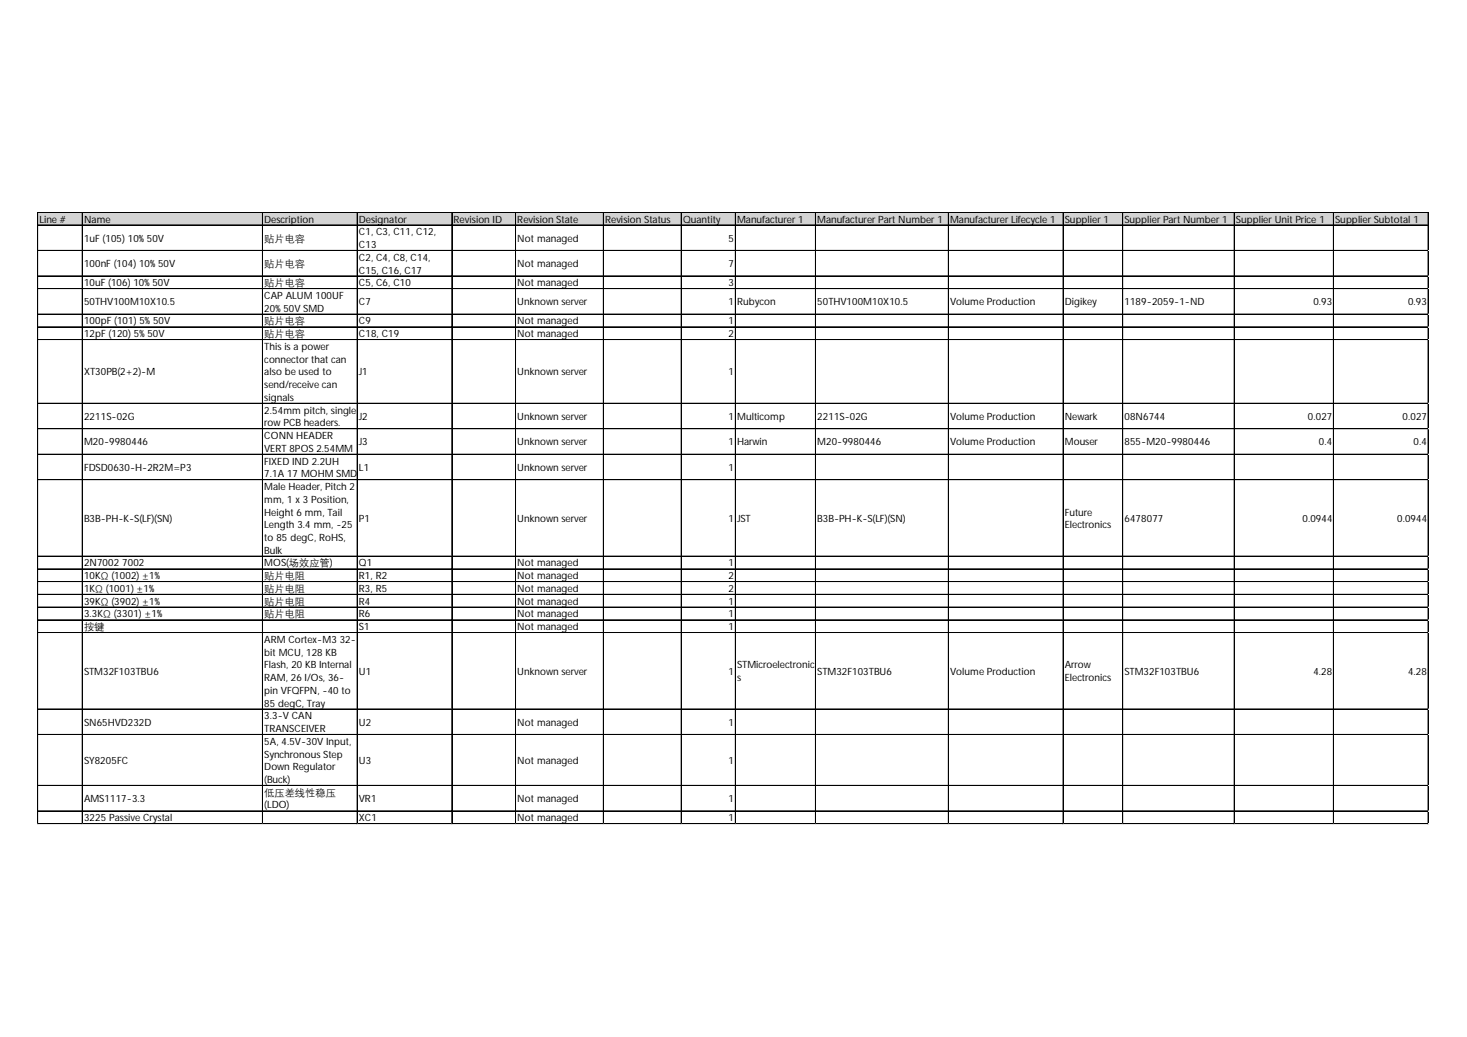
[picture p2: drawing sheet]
<svg xmlns="http://www.w3.org/2000/svg" width="297mm" height="210mm" viewBox="0 0 297 210" stroke-linecap="round" stroke-linejoin="round" font-family="sans-serif">
<defs><g id="words">
<g font-size="2">
<text x="8" y="45">Line #</text>
<text x="17" y="45">Name</text>
<text x="53.5" y="45">Description</text>
<text x="72.7" y="45">Designator</text>
<text x="72.7" y="47.6">C1, C3, C11, C12,</text>
<text x="91.8" y="45">Revision ID</text>
<text x="104.7" y="45">Revision State</text>
<text x="122.5" y="45">Revision Status</text>
<text x="138.3" y="45">Quantity</text>
<text x="149.3" y="45">Manufacturer 1</text>
<text x="165.5" y="45">Manufacturer Part Number 1</text>
<text x="192.4" y="45">Manufacturer Lifecycle 1</text>
<text x="215.6" y="45">Supplier 1</text>
<text x="227.7" y="45">Supplier Part Number 1</text>
<text x="250.3" y="45">Supplier Unit Price 1</text>
<text x="270.4" y="45">Supplier Subtotal 1</text>
<text x="17" y="48.9">1uF (105) 10% 50V</text>
<text x="53.5" y="48.9">贴片电容</text>
<text x="72.7" y="50.2">C13</text>
<text x="72.7" y="52.8">C2, C4, C8, C14,</text>
<text x="104.7" y="48.9">Not managed</text>
<text x="147.5" y="48.9">5</text>
<text x="17" y="54.1">100nF (104) 10% 50V</text>
<text x="17" y="57.9">10uF (106) 10% 50V</text>
<text x="53.5" y="54.1">贴片电容</text>
<text x="53.5" y="57.9">贴片电容</text>
<text x="72.7" y="55.4">C15, C16, C17</text>
<text x="72.7" y="57.9">C5, C6, C10</text>
<text x="104.7" y="54.1">Not managed</text>
<text x="104.7" y="57.9">Not managed</text>
<text x="147.5" y="54.1">7</text>
<text x="147.5" y="57.9">3</text>
<text x="17" y="61.8">50THV100M10X10.5</text>
<text x="17" y="65.7">100pF (101) 5% 50V</text>
<text x="53.5" y="60.5">CAP ALUM 100UF</text>
<text x="53.5" y="63.1">20% 50V SMD</text>
<text x="53.5" y="65.7">贴片电容</text>
<text x="72.7" y="61.8">C7</text>
<text x="72.7" y="65.7">C9</text>
<text x="104.7" y="61.8">Unknown server</text>
<text x="104.7" y="65.7">Not managed</text>
<text x="147.5" y="61.8">1</text>
<text x="147.5" y="65.7">1</text>
<text x="149.3" y="61.8">Rubycon</text>
<text x="165.5" y="61.8">50THV100M10X10.5</text>
<text x="192.4" y="61.8">Volume Production</text>
<text x="215.6" y="61.8">Digikey</text>
<text x="227.7" y="61.8">1189-2059-1-ND</text>
<text x="265.9" y="61.8">0.93</text>
<text x="285.1" y="61.8">0.93</text>
<text x="17" y="68.3">12pF (120) 5% 50V</text>
<text x="53.5" y="68.3">贴片电容</text>
<text x="53.5" y="70.8">This is a power</text>
<text x="72.7" y="68.3">C18, C19</text>
<text x="104.7" y="68.3">Not managed</text>
<text x="147.5" y="68.3">2</text>
<text x="17" y="76">XT30PB(2+2)-M</text>
<text x="53.5" y="73.4">connector that can</text>
<text x="53.5" y="76">also be used to</text>
<text x="72.7" y="76">J1</text>
<text x="104.7" y="76">Unknown server</text>
<text x="147.5" y="76">1</text>
<text x="53.5" y="78.6">send/receive can</text>
<text x="53.5" y="81.1">signals</text>
<text x="53.5" y="83.7">2.54mm pitch, single</text>
<text x="17" y="85">2211S-02G</text>
<text x="53.5" y="86.3">rowPCB headers.</text>
<text x="53.5" y="88.9">CONN HEADER</text>
<text x="72.7" y="85">J2</text>
<text x="104.7" y="85">Unknown server</text>
<text x="147.5" y="85">1</text>
<text x="149.3" y="85">Multicomp</text>
<text x="165.5" y="85">2211S-02G</text>
<text x="192.4" y="85">Volume Production</text>
<text x="215.6" y="85">Newark</text>
<text x="227.7" y="85">08N6744</text>
<text x="264.8" y="85">0.027</text>
<text x="284" y="85">0.027</text>
<text x="17" y="90.2">M20-9980446</text>
<text x="17" y="95.3">FDSD0630-H-2R2M=P3</text>
<text x="53.5" y="91.5">VERT 8POS 2.54MM</text>
<text x="53.5" y="94">FIXED IND 2.2UH</text>
<text x="72.7" y="90.2">J3</text>
<text x="72.7" y="95.3">L1</text>
<text x="104.7" y="90.2">Unknown server</text>
<text x="104.7" y="95.3">Unknown server</text>
<text x="147.5" y="90.2">1</text>
<text x="147.5" y="95.3">1</text>
<text x="149.3" y="90.2">Harwin</text>
<text x="165.5" y="90.2">M20-9980446</text>
<text x="192.4" y="90.2">Volume Production</text>
<text x="215.6" y="90.2">Mouser</text>
<text x="227.7" y="90.2">855-M20-9980446</text>
<text x="267" y="90.2">0.4</text>
<text x="286.2" y="90.2">0.4</text>
<text x="53.5" y="96.6">7.1A 17 MOHM SMD</text>
<text x="53.5" y="99.2">Male Header, Pitch 2</text>
<text x="53.5" y="101.8">mm, 1 x 3 Position,</text>
<text x="17" y="105.6">B3B-PH-K-S(LF)(SN)</text>
<text x="53.5" y="104.3">Height 6 mm, Tail</text>
<text x="53.5" y="106.9">Length 3.4 mm, -25</text>
<text x="72.7" y="105.6">P1</text>
<text x="104.7" y="105.6">Unknown server</text>
<text x="147.5" y="105.6">1</text>
<text x="149.3" y="105.6">JST</text>
<text x="165.5" y="105.6">B3B-PH-K-S(LF)(SN)</text>
<text x="215.6" y="104.3">Future</text>
<text x="215.6" y="106.9">Electronics</text>
<text x="227.7" y="105.6">6478077</text>
<text x="263.7" y="105.6">0.0944</text>
<text x="282.9" y="105.6">0.0944</text>
<text x="53.5" y="109.5">to 85 degC, RoHS,</text>
<text x="53.5" y="112.1">Bulk</text>
<text x="17" y="114.7">2N7002</text>
<text x="17" y="117.2">10KΩ (1002) ±1%</text>
<text x="17" y="119.8">1KΩ (1001) ±1%</text>
<text x="24.8" y="114.7">7002</text>
<text x="53.5" y="114.7">MOS(场效应管)</text>
<text x="53.5" y="117.2">贴片电阻</text>
<text x="53.5" y="119.8">贴片电阻</text>
<text x="72.7" y="114.7">Q1</text>
<text x="72.7" y="117.2">R1, R2</text>
<text x="72.7" y="119.8">R3, R5</text>
<text x="104.7" y="114.7">Not managed</text>
<text x="104.7" y="117.2">Not managed</text>
<text x="104.7" y="119.8">Not managed</text>
<text x="147.5" y="114.7">1</text>
<text x="147.5" y="117.2">2</text>
<text x="147.5" y="119.8">2</text>
<text x="17" y="122.4">39KΩ (3902) ±1%</text>
<text x="17" y="125">3.3KΩ (3301) ±1%</text>
<text x="53.5" y="122.4">贴片电阻</text>
<text x="53.5" y="125">贴片电阻</text>
<text x="72.7" y="122.4">R4</text>
<text x="72.7" y="125">R6</text>
<text x="104.7" y="122.4">Not managed</text>
<text x="104.7" y="125">Not managed</text>
<text x="147.5" y="122.4">1</text>
<text x="147.5" y="125">1</text>
<text x="17" y="127.6">按键</text>
<text x="53.5" y="130.1">ARM Cortex-M3</text>
<text x="68.8" y="130.1">32-</text>
<text x="72.7" y="127.6">S1</text>
<text x="104.7" y="127.6">Not managed</text>
<text x="147.5" y="127.6">1</text>
<text x="17" y="136.6">STM32F103TBU6</text>
<text x="53.5" y="132.7">bit MCU, 128 KB</text>
<text x="53.5" y="135.3">Flash, 20 KB Internal</text>
<text x="53.5" y="137.9">RAM, 26 I/Os, 36-</text>
<text x="72.7" y="136.6">U1</text>
<text x="104.7" y="136.6">Unknown server</text>
<text x="147.5" y="136.6">1</text>
<text x="149.3" y="135.3">STMicroelectronic</text>
<text x="149.3" y="137.9">s</text>
<text x="165.5" y="136.6">STM32F103TBU6</text>
<text x="192.4" y="136.6">Volume Production</text>
<text x="215.6" y="135.3">Arrow</text>
<text x="215.6" y="137.9">Electronics</text>
<text x="227.7" y="136.6">STM32F103TBU6</text>
<text x="265.9" y="136.6">4.28</text>
<text x="285.1" y="136.6">4.28</text>
<text x="53.5" y="140.4">pin VFQFPN, -40 to</text>
<text x="53.5" y="143">85 degC, Tray</text>
<text x="17" y="146.9">SN65HVD232D</text>
<text x="53.5" y="145.6">3.3-V CAN</text>
<text x="53.5" y="148.2">TRANSCEIVER</text>
<text x="72.7" y="146.9">U2</text>
<text x="104.7" y="146.9">Not managed</text>
<text x="147.5" y="146.9">1</text>
<text x="17" y="154.6">SY8205FC</text>
<text x="53.5" y="150.8">5A, 4.5V-30V Input,</text>
<text x="53.5" y="153.3">Synchronous Step</text>
<text x="53.5" y="155.9">Down Regulator</text>
<text x="72.7" y="154.6">U3</text>
<text x="104.7" y="154.6">Not managed</text>
<text x="147.5" y="154.6">1</text>
<text x="53.5" y="158.5">(Buck)</text>
<text x="53.5" y="161.1">低压差线性稳压</text>
<text x="17" y="162.4">AMS1117-3.3</text>
<text x="17" y="166.2">3225 Passive Crystal</text>
<text x="53.5" y="163.7">(LDO)</text>
<text x="72.7" y="162.4">VR1</text>
<text x="72.7" y="166.2">XC1</text>
<text x="104.7" y="162.4">Not managed</text>
<text x="104.7" y="166.2">Not managed</text>
<text x="147.5" y="162.4">1</text>
<text x="147.5" y="166.2">1</text>
</g>
</g></defs>
<path d="M7.7 43h281.6v2.6h-281.6z" fill="#d3d3d3"/>
<g fill="none" stroke="#000" stroke-width=".2">
<path d="M7.6 42.9v123.9M7.7 42.9v123.9M7.7 42.9h281.5M7.7 43h281.5M7.7 45.5h281.5M7.7 45.6h281.5M7.7 50.7h281.5M7.7 55.8h281.5M7.7 55.9h281.5M7.7 58.4h281.5M7.7 58.5h281.5M16.6 43v123.8"/>
<path d="M16.7 43v123.8M53.1 43v123.8M53.2 43v123.8M72.3 43v123.8M72.4 43v123.8M91.5 43v123.8M104.4 43v123.8M122.2 43v123.8M137.9 43v123.8M138 43v123.8M148.9 43v123.8M165.1 43v123.8"/>
<path d="M165.2 43v123.8M192 43v123.8M192.1 43v123.8M215.2 43v123.8M215.3 43v123.8M227.3 43v123.8M227.4 43v123.8M249.9 43v123.8M270 43v123.8M289.2 43v123.8M7.7 63.6h281.5M7.7 66.2h281.5"/>
<path d="M7.7 68.7h281.5M7.7 68.8h281.5M7.7 81.6h281.5M7.7 81.7h281.5M7.7 86.8h281.5M7.7 91.9h281.5M7.7 92h281.5M7.7 97.1h281.5M7.7 112.6h281.5M289.2 115.1l-281.5 .1M289.2 117.7l-281.5 .1M7.7 120.3h281.5"/>
<path d="M7.7 122.9h281.5M7.7 125.5h281.5M7.7 128h281.5M7.7 128.1h281.5M7.7 143.5h281.5M7.7 148.7h281.5M7.7 159h281.5M7.7 164.1h281.5M7.7 164.2h281.5M7.7 166.7h281.5M7.7 166.8h281.5"/>
</g>
<path d="M7.6 166.8h.1" fill="none" stroke="#e0e0e0" stroke-width=".2"/>
<path d="M7.6 166.8h.1z" fill="#e0e0e0"/>
<path d="M16.6 166.8h.1" fill="none" stroke="#e0e0e0" stroke-width=".2"/>
<path d="M16.6 166.8h.1z" fill="#e0e0e0"/>
<path d="M53.1 166.8h.1" fill="none" stroke="#e0e0e0" stroke-width=".2"/>
<path d="M53.1 166.8h.1z" fill="#e0e0e0"/>
<path d="M72.3 166.8h.1" fill="none" stroke="#e0e0e0" stroke-width=".2"/>
<path d="M72.3 166.8h.1z" fill="#e0e0e0"/>
<path d="M91.5 166.8h.1" fill="none" stroke="#e0e0e0" stroke-width=".2"/>
<path d="M91.5 166.8h.1z" fill="#e0e0e0"/>
<path d="M104.4 166.8h.1" fill="none" stroke="#e0e0e0" stroke-width=".2"/>
<path d="M104.4 166.8h.1z" fill="#e0e0e0"/>
<path d="M122.2 166.8h.1" fill="none" stroke="#e0e0e0" stroke-width=".2"/>
<path d="M122.2 166.8h.1z" fill="#e0e0e0"/>
<path d="M137.9 166.8h.1" fill="none" stroke="#e0e0e0" stroke-width=".2"/>
<path d="M137.9 166.8h.1z" fill="#e0e0e0"/>
<path d="M148.9 166.8h.1" fill="none" stroke="#e0e0e0" stroke-width=".2"/>
<path d="M148.9 166.8h.1z" fill="#e0e0e0"/>
<path d="M165.1 166.8h.1" fill="none" stroke="#e0e0e0" stroke-width=".2"/>
<path d="M165.1 166.8h.1z" fill="#e0e0e0"/>
<path d="M192 166.8h.1" fill="none" stroke="#e0e0e0" stroke-width=".2"/>
<path d="M192 166.8h.1z" fill="#e0e0e0"/>
<path d="M215.2 166.8h.1" fill="none" stroke="#e0e0e0" stroke-width=".2"/>
<path d="M215.2 166.8h.1z" fill="#e0e0e0"/>
<path d="M227.3 166.8h.1" fill="none" stroke="#e0e0e0" stroke-width=".2"/>
<path d="M227.3 166.8h.1z" fill="#e0e0e0"/>
<path d="M249.9 166.8h.1" fill="none" stroke="#e0e0e0" stroke-width=".2"/>
<path d="M249.9 166.8h.1z" fill="#e0e0e0"/>
<path d="M270 166.8h.1" fill="none" stroke="#e0e0e0" stroke-width=".2"/>
<path d="M270 166.8h.1z" fill="#e0e0e0"/>
<path d="M289.2 166.8h.1" fill="none" stroke="#e0e0e0" stroke-width=".2"/>
<path d="M289.2 50.7h.1" fill="none" stroke="#e0e0e0" stroke-width=".2"/>
<path d="M289.2 50.7l.1 .1z" fill="#e0e0e0"/>
<path d="M289.2 55.8h.1" fill="none" stroke="#e0e0e0" stroke-width=".2"/>
<path d="M289.2 55.8l.1 .1z" fill="#e0e0e0"/>
<path d="M289.2 58.4h.1" fill="none" stroke="#e0e0e0" stroke-width=".2"/>
<path d="M289.2 58.4l.1 .1z" fill="#e0e0e0"/>
<path d="M289.2 63.6h.1" fill="none" stroke="#e0e0e0" stroke-width=".2"/>
<path d="M289.2 63.6l.1 .1z" fill="#e0e0e0"/>
<path d="M289.2 66.2h.1" fill="none" stroke="#e0e0e0" stroke-width=".2"/>
<path d="M289.2 66.2h.1z" fill="#e0e0e0"/>
<path d="M289.2 68.7h.1" fill="none" stroke="#e0e0e0" stroke-width=".2"/>
<path d="M289.2 68.7l.1 .1z" fill="#e0e0e0"/>
<path d="M289.2 81.6h.1" fill="none" stroke="#e0e0e0" stroke-width=".2"/>
<path d="M289.2 81.6l.1 .1z" fill="#e0e0e0"/>
<path d="M289.2 86.8h.1" fill="none" stroke="#e0e0e0" stroke-width=".2"/>
<path d="M289.2 86.8l.1 .1z" fill="#e0e0e0"/>
<path d="M289.2 91.9h.1" fill="none" stroke="#e0e0e0" stroke-width=".2"/>
<path d="M289.2 91.9l.1 .1z" fill="#e0e0e0"/>
<path d="M289.2 97.1h.1" fill="none" stroke="#e0e0e0" stroke-width=".2"/>
<path d="M289.2 97.1l.1 .1z" fill="#e0e0e0"/>
<path d="M289.2 112.6h.1" fill="none" stroke="#e0e0e0" stroke-width=".2"/>
<path d="M289.2 112.6l.1 .1z" fill="#e0e0e0"/>
<path d="M289.2 115.1h.1" fill="none" stroke="#e0e0e0" stroke-width=".2"/>
<path d="M289.2 115.1l.1 .1z" fill="#e0e0e0"/>
<path d="M289.2 117.7h.1" fill="none" stroke="#e0e0e0" stroke-width=".2"/>
<path d="M289.2 117.7l.1 .1z" fill="#e0e0e0"/>
<path d="M289.2 120.3h.1" fill="none" stroke="#e0e0e0" stroke-width=".2"/>
<path d="M289.2 120.3l.1 .1z" fill="#e0e0e0"/>
<path d="M289.2 122.9h.1" fill="none" stroke="#e0e0e0" stroke-width=".2"/>
<path d="M289.2 122.9l.1 .1z" fill="#e0e0e0"/>
<path d="M289.2 125.5h.1" fill="none" stroke="#e0e0e0" stroke-width=".2"/>
<path d="M289.2 125.5h.1z" fill="#e0e0e0"/>
<path d="M289.2 128h.1" fill="none" stroke="#e0e0e0" stroke-width=".2"/>
<path d="M289.2 128l.1 .1z" fill="#e0e0e0"/>
<path d="M289.2 143.5h.1" fill="none" stroke="#e0e0e0" stroke-width=".2"/>
<path d="M289.2 143.5l.1 .1z" fill="#e0e0e0"/>
<path d="M289.2 148.7h.1" fill="none" stroke="#e0e0e0" stroke-width=".2"/>
<path d="M289.2 148.7h.1z" fill="#e0e0e0"/>
<path d="M289.2 159h.1" fill="none" stroke="#e0e0e0" stroke-width=".2"/>
<path d="M289.2 159l.1 .1z" fill="#e0e0e0"/>
<path d="M289.2 164.1h.1" fill="none" stroke="#e0e0e0" stroke-width=".2"/>
<path d="M289.2 164.1l.1 .1z" fill="#e0e0e0"/>
<path d="M289.2 166.7h.1" fill="none" stroke="#e0e0e0" stroke-width=".2"/>
<path d="M289.2 166.7l.1 .1z" fill="#e0e0e0"/>
<use href="#words"/>
</svg>
